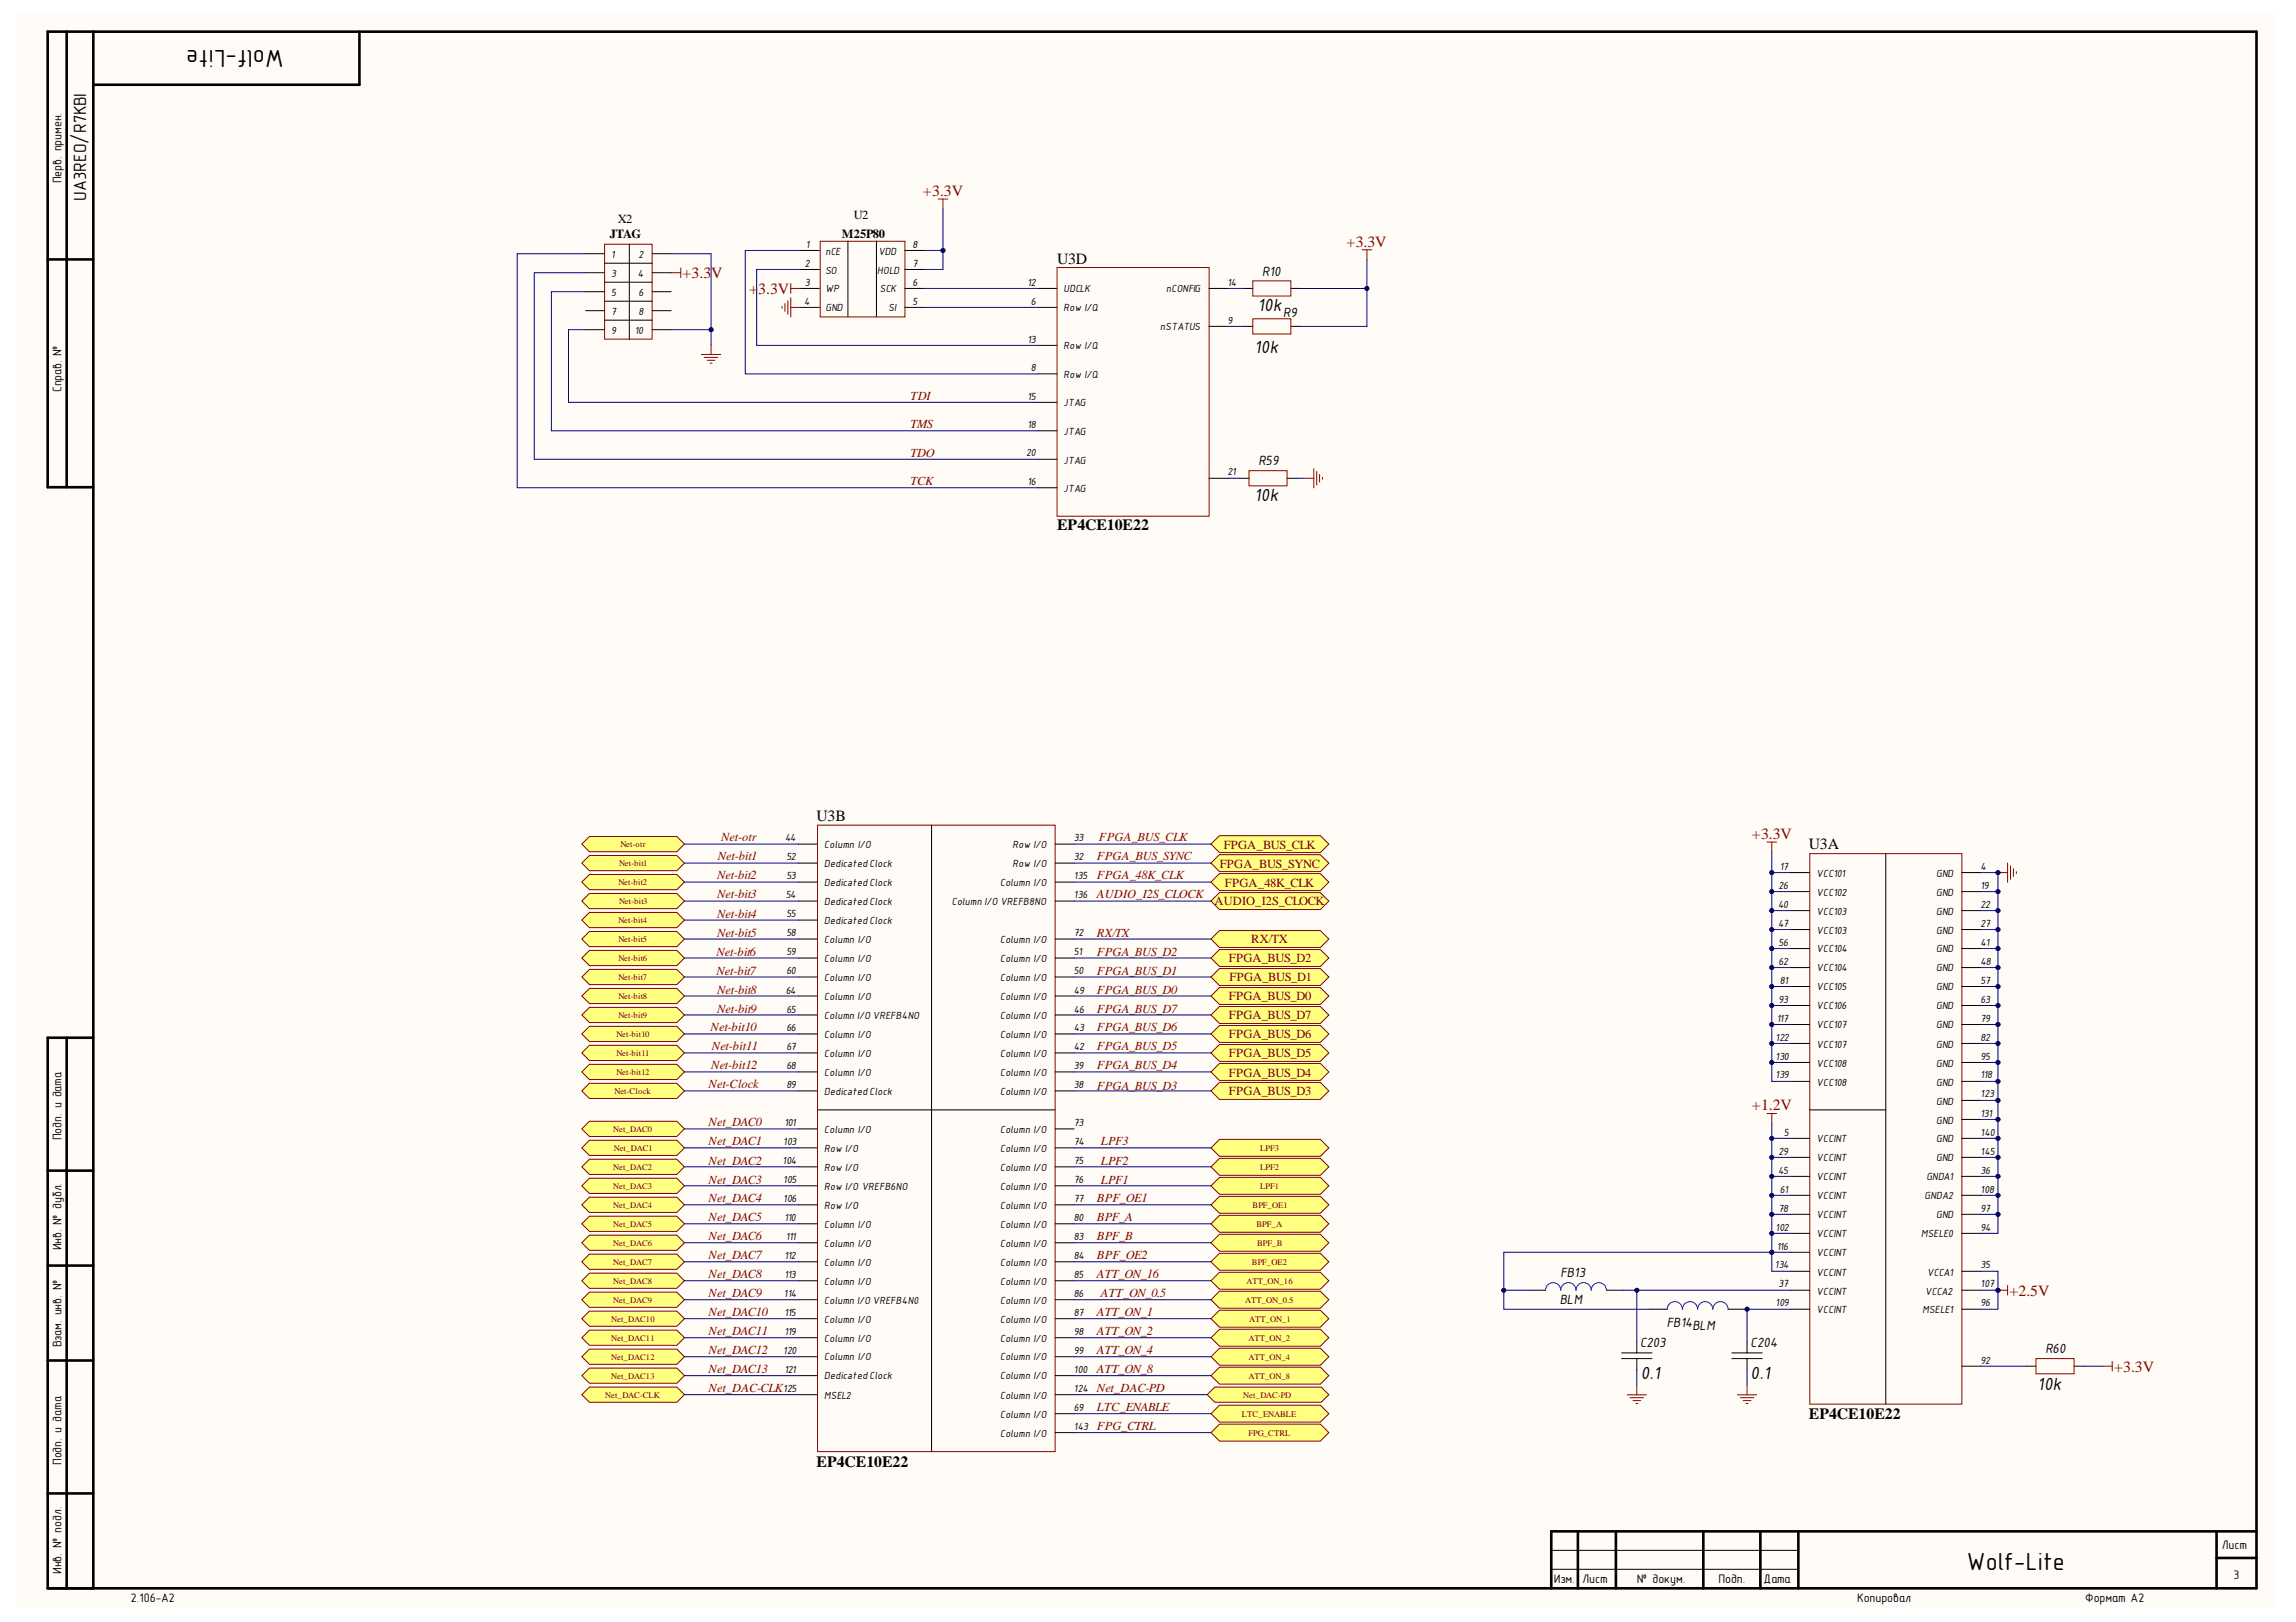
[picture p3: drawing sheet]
<svg xmlns="http://www.w3.org/2000/svg" width="297mm" height="210mm" viewBox="0 0 297 210" stroke-linecap="round" stroke-linejoin="round" font-family="sans-serif">
<defs><g id="words">
<g font-size="3.2">
<text x="36.7" y="6.4" transform="rotate(-180 36.7 6.4)">Wolf-Lite</text>
<text x="254.5" y="203.2">Wolf-Lite</text>
</g>
<g font-size="2.5">
<text x="162.7" y="40.3">10k</text>
<text x="162.3" y="45.7">10k</text>
<text x="162.3" y="64.9">10k</text>
<text x="212.3" y="178.4">0.1</text>
<text x="226.5" y="178.4">0.1</text>
<text x="263.6" y="179.9">10k</text>
</g>
<text font-size="2.3" x="11.2" y="26" transform="rotate(-90 11.2 26)">UA3REO/R7KBI</text>
<g font-size="2" fill="#800000">
<text x="119.4" y="25.3">+3.3V</text>
<text x="88.3" y="36">+3.3V</text>
<text x="174.2" y="31.9">+3.3V</text>
<text x="96.9" y="38">+</text>
<text x="98.1" y="38">3.3V</text>
<text x="226.6" y="108.6">+3.3V</text>
<text x="226.6" y="143.7">+1.2V</text>
<text x="260" y="167.7">+2.5V</text>
<text x="273.5" y="177.5">+3.3V</text>
</g>
<g font-size="2">
<text x="136.7" y="34.2">U3D</text>
<text x="136.7" y="68.6">EP4CE10E22</text>
<text x="105.6" y="106.2">U3B</text>
<text x="234" y="109.9">U3A</text>
<text x="234" y="183.7">EP4CE10E22</text>
<text x="105.6" y="189.8">EP4CE10E22</text>
</g>
<g font-size="1.9">
<text x="163.3" y="35.7">R10</text>
<text x="166" y="41">R9</text>
<text x="162.8" y="60.2">R59</text>
<text x="201.9" y="165.2">FB13</text>
<text x="201.8" y="168.7">BLM</text>
<text x="215.6" y="171.7">FB14</text>
<text x="218.9" y="172.2">BLM</text>
<text x="212.2" y="174.4">C203</text>
<text x="226.5" y="174.4">C204</text>
<text x="264.6" y="175.1">R60</text>
</g>
<g font-size="1.6">
<text x="7.9" y="23.7" transform="rotate(-90 7.9 23.7)">Перв. примен.</text>
<text x="79.9" y="28.8">X2</text>
<text x="110.4" y="28.3">U2</text>
<text x="78.9" y="30.8">JTAG</text>
<text x="108.9" y="30.8">M25P80</text>
<text x="7.9" y="50.8" transform="rotate(-90 7.9 50.8)">Справ. №</text>
<text x="7.9" y="147.6" transform="rotate(-90 7.9 147.6)">Подп. и дата</text>
<text x="7.9" y="161.8" transform="rotate(-90 7.9 161.8)">Инв. № дубл.</text>
<text x="7.9" y="174.4" transform="rotate(-90 7.9 174.4)">Взам. инв. №</text>
<text x="7.9" y="189.6" transform="rotate(-90 7.9 189.6)">Подп. и дата</text>
<text x="7.9" y="203.7" transform="rotate(-90 7.9 203.7)">Инв. № подл.</text>
<text x="287.4" y="200.5">Лист</text>
<text x="16.9" y="207.3">2.106-A2</text>
<text x="201" y="204.9">Изм.</text>
<text x="204.7" y="204.9">Лист</text>
<text x="211.8" y="204.9">№ докум.</text>
<text x="222.3" y="204.9">Подп.</text>
<text x="228.2" y="204.9">Дата</text>
<text x="240.3" y="207.3">Копировал</text>
<text x="269.8" y="207.3">Формат А2</text>
<text x="289" y="204.4">3</text>
</g>
<g font-size="1.6" fill="#800000">
<text x="117.8" y="51.7">TDI</text>
<text x="117.8" y="55.4">TMS</text>
<text x="117.8" y="59.1">TDO</text>
<text x="117.8" y="62.8">TCK</text>
<text x="92.8" y="113.8">Net-bit2</text>
<text x="92.9" y="111.3">Net-bit1</text>
<text x="93.3" y="108.9">Net-otr</text>
<text x="157.8" y="112.3">FPGA_BUS_SYNC</text>
<text x="158.3" y="109.8">FPGA_BUS_CLK</text>
<text x="92.8" y="116.2">Net-bit3</text>
<text x="92.8" y="118.8">Net-bit4</text>
<text x="141.9" y="116.2">AUDIO_I2S_CLOCK</text>
<text x="157.1" y="117.2">AUDIO_I2S_CLOCK</text>
<text x="158.5" y="114.7">FPGA_48K_CLK</text>
<text x="92.7" y="123.7">Net-bit6</text>
<text x="92.8" y="121.2">Net-bit5</text>
<text x="141.9" y="121.2">RX/TX</text>
<text x="159" y="124.5">FPGA_BUS_D2</text>
<text x="161.9" y="122.1">RX/TX</text>
<text x="92.7" y="126.1">Net-bit7</text>
<text x="92.8" y="128.6">Net-bit8</text>
<text x="92.8" y="131">Net-bit9</text>
<text x="159" y="129.4">FPGA_BUS_D0</text>
<text x="159" y="131.9">FPGA_BUS_D7</text>
<text x="159.1" y="127">FPGA_BUS_D1</text>
<text x="91.9" y="133.5">Net-bit10</text>
<text x="92.1" y="135.9">Net-bit11</text>
<text x="159" y="136.8">FPGA_BUS_D5</text>
<text x="159" y="134.3">FPGA_BUS_D6</text>
<text x="91.7" y="140.8">Net-Clock</text>
<text x="92" y="138.4">Net-bit12</text>
<text x="159" y="141.8">FPGA_BUS_D3</text>
<text x="159" y="139.3">FPGA_BUS_D4</text>
<text x="91.7" y="145.7">Net_DAC0</text>
<text x="91.7" y="148.2">Net_DAC1</text>
<text x="142.4" y="148.2">LPF3</text>
<text x="91.7" y="150.7">Net_DAC2</text>
<text x="91.7" y="153.2">Net_DAC3</text>
<text x="91.7" y="155.6">Net_DAC4</text>
<text x="141.9" y="155.6">BPF_OE1</text>
<text x="142.4" y="153.2">LPF1</text>
<text x="142.4" y="150.7">LPF2</text>
<text x="91.7" y="158.1">Net_DAC5</text>
<text x="91.7" y="160.5">Net_DAC6</text>
<text x="141.9" y="158.1">BPF_A</text>
<text x="141.9" y="160.5">BPF_B</text>
<text x="91.7" y="163">Net_DAC7</text>
<text x="91.7" y="165.4">Net_DAC8</text>
<text x="91.7" y="167.9">Net_DAC9</text>
<text x="141.9" y="165.4">ATT_ON_16</text>
<text x="141.9" y="163">BPF_OE2</text>
<text x="142.4" y="167.9">ATT_ON_0.5</text>
<text x="91.7" y="170.3">Net_DAC10</text>
<text x="91.7" y="172.8">Net_DAC11</text>
<text x="141.9" y="170.3">ATT_ON_1</text>
<text x="141.9" y="172.8">ATT_ON_2</text>
<text x="91.7" y="175.2">Net_DAC12</text>
<text x="91.7" y="177.7">Net_DAC13</text>
<text x="141.9" y="175.2">ATT_ON_4</text>
<text x="141.9" y="177.7">ATT_ON_8</text>
<text x="91.7" y="180.2">Net_DAC-CLK125</text>
<text x="141.9" y="182.6">LTC_ENABLE</text>
</g>
<g font-size="1.6" fill="#980000">
<text x="141.9" y="113.8">FPGA_48K_CLK</text>
<text x="141.9" y="111.3">FPGA_BUS_SYNC</text>
<text x="142.2" y="108.9">FPGA_BUS_CLK</text>
<text x="141.9" y="123.7">FPGA_BUS_D2</text>
<text x="141.9" y="128.6">FPGA_BUS_D0</text>
<text x="141.9" y="126.1">FPGA_BUS_D1</text>
<text x="141.9" y="131">FPGA_BUS_D7</text>
<text x="141.9" y="135.9">FPGA_BUS_D5</text>
<text x="141.9" y="133.5">FPGA_BUS_D6</text>
<text x="141.9" y="141.1">FPGA_BUS_D3</text>
<text x="141.9" y="138.4">FPGA_BUS_D4</text>
</g>
<g font-size="1.5">
<text x="79.1" y="33.4">1</text>
<text x="79.1" y="35.8">3</text>
<text x="82.5" y="35.8">4</text>
<text x="82.6" y="33.4">2</text>
<text x="104.1" y="34.6">2</text>
<text x="104.3" y="32.1">1</text>
<text x="106.8" y="32.9">nCE</text>
<text x="106.8" y="35.4">SO</text>
<text x="113.5" y="35.4">HOLD</text>
<text x="113.7" y="32.9">VDD</text>
<text x="118.1" y="34.6">7</text>
<text x="118.1" y="32.1">8</text>
<text x="79.1" y="38.3">5</text>
<text x="79.1" y="40.7">7</text>
<text x="82.6" y="40.7">8</text>
<text x="82.6" y="38.3">6</text>
<text x="104" y="39.5">4</text>
<text x="104.1" y="37">3</text>
<text x="106.8" y="37.8">WP</text>
<text x="106.8" y="40.3">GND</text>
<text x="113.8" y="37.8">SCK</text>
<text x="114.9" y="40.3">SI</text>
<text x="118.1" y="39.5">5</text>
<text x="118.1" y="37">6</text>
<text x="132.9" y="37">12</text>
<text x="133.4" y="39.5">6</text>
<text x="137.6" y="37.8">UDCLK</text>
<text x="137.6" y="40.3">Row I/Q</text>
<text x="150.9" y="37.8">nCONFIG</text>
<text x="158.8" y="37">14</text>
<text x="158.8" y="41.9">9</text>
<text x="79.1" y="43.2">9</text>
<text x="82.1" y="43.2">10</text>
<text x="132.9" y="44.4">13</text>
<text x="137.6" y="45.2">Row I/Q</text>
<text x="150.1" y="42.7">nSTATUS</text>
<text x="132.9" y="51.7">15</text>
<text x="133.4" y="48.1">8</text>
<text x="137.6" y="52.5">JTAG</text>
<text x="137.6" y="48.9">Row I/Q</text>
<text x="132.8" y="59.1">20</text>
<text x="132.9" y="55.4">18</text>
<text x="137.6" y="56.3">JTAG</text>
<text x="137.6" y="60">JTAG</text>
<text x="132.9" y="62.8">16</text>
<text x="137.6" y="63.6">JTAG</text>
<text x="158.8" y="61.5">21</text>
<text x="101.6" y="108.9">44</text>
<text x="101.7" y="111.3">52</text>
<text x="101.7" y="113.8">53</text>
<text x="106.6" y="109.7">Column I/O</text>
<text x="106.6" y="112.2">Dedicated Clock</text>
<text x="131" y="109.7">Row I/O</text>
<text x="131" y="112.2">Row I/O</text>
<text x="138.9" y="108.9">33</text>
<text x="138.9" y="111.3">32</text>
<text x="138.9" y="113.8">135</text>
<text x="230.3" y="112.6">17</text>
<text x="235" y="113.5">VCC101</text>
<text x="250.5" y="113.5">GND</text>
<text x="256.2" y="112.6">4</text>
<text x="101.7" y="116.2">54</text>
<text x="101.7" y="118.7">55</text>
<text x="106.6" y="114.6">Dedicated Clock</text>
<text x="106.6" y="117.1">Dedicated Clock</text>
<text x="106.6" y="119.6">Dedicated Clock</text>
<text x="123.1" y="117.1">Column I/O VREFB8NO</text>
<text x="129.4" y="114.6">Column I/O</text>
<text x="138.9" y="116.2">136</text>
<text x="230" y="117.5">40</text>
<text x="230" y="120">47</text>
<text x="230.1" y="115.1">26</text>
<text x="235" y="115.9">VCC102</text>
<text x="235" y="118.4">VCC103</text>
<text x="250.5" y="115.9">GND</text>
<text x="250.5" y="118.4">GND</text>
<text x="256.2" y="115.1">19</text>
<text x="256.2" y="117.5">22</text>
<text x="256.2" y="120">27</text>
<text x="101.7" y="121.1">58</text>
<text x="101.7" y="123.6">59</text>
<text x="106.6" y="122.1">Column I/O</text>
<text x="106.6" y="124.5">Column I/O</text>
<text x="129.4" y="124.5">Column I/O</text>
<text x="129.4" y="122.1">Column I/O</text>
<text x="138.9" y="123.6">51</text>
<text x="138.9" y="121.1">72</text>
<text x="230.1" y="122.4">56</text>
<text x="230.1" y="124.9">62</text>
<text x="235" y="120.8">VCC103</text>
<text x="235" y="123.3">VCC104</text>
<text x="235" y="125.7">VCC104</text>
<text x="250.5" y="120.8">GND</text>
<text x="250.5" y="123.3">GND</text>
<text x="250.5" y="125.7">GND</text>
<text x="256.2" y="122.4">41</text>
<text x="256.2" y="124.9">48</text>
<text x="101.7" y="128.6">64</text>
<text x="101.7" y="126">60</text>
<text x="101.7" y="131">65</text>
<text x="106.6" y="127">Column I/O</text>
<text x="106.6" y="129.4">Column I/O</text>
<text x="106.6" y="131.9">Column I/O VREFB4NO</text>
<text x="129.4" y="127">Column I/O</text>
<text x="129.4" y="129.4">Column I/O</text>
<text x="129.4" y="131.9">Column I/O</text>
<text x="138.9" y="126">50</text>
<text x="138.9" y="128.6">49</text>
<text x="138.9" y="131">46</text>
<text x="230.1" y="129.8">93</text>
<text x="230.3" y="127.3">81</text>
<text x="235" y="128.2">VCC105</text>
<text x="235" y="130.6">VCC106</text>
<text x="250.5" y="128.2">GND</text>
<text x="250.5" y="130.6">GND</text>
<text x="256.2" y="127.3">57</text>
<text x="256.2" y="129.8">63</text>
<text x="101.7" y="133.5">66</text>
<text x="101.7" y="135.9">67</text>
<text x="106.6" y="134.3">Column I/O</text>
<text x="106.6" y="136.8">Column I/O</text>
<text x="129.4" y="134.3">Column I/O</text>
<text x="129.4" y="136.8">Column I/O</text>
<text x="138.9" y="133.5">43</text>
<text x="138.9" y="135.9">42</text>
<text x="229.7" y="134.7">122</text>
<text x="229.7" y="137.1">130</text>
<text x="229.9" y="132.2">117</text>
<text x="235" y="133.1">VCC107</text>
<text x="235" y="135.6">VCC107</text>
<text x="250.5" y="133.1">GND</text>
<text x="250.5" y="135.6">GND</text>
<text x="256.2" y="132.2">79</text>
<text x="256.2" y="134.7">82</text>
<text x="256.2" y="137.1">95</text>
<text x="101.7" y="138.4">68</text>
<text x="101.7" y="140.8">89</text>
<text x="106.6" y="139.2">Column I/O</text>
<text x="106.6" y="141.7">Dedicated Clock</text>
<text x="129.4" y="139.2">Column I/O</text>
<text x="129.4" y="141.7">Column I/O</text>
<text x="138.9" y="138.4">39</text>
<text x="138.9" y="140.8">38</text>
<text x="229.7" y="139.6">139</text>
<text x="235" y="138">VCC108</text>
<text x="235" y="140.5">VCC108</text>
<text x="250.5" y="138">GND</text>
<text x="250.5" y="140.5">GND</text>
<text x="250.5" y="142.9">GND</text>
<text x="256.2" y="139.6">118</text>
<text x="256.2" y="142">123</text>
<text x="101.3" y="148.2">103</text>
<text x="101.5" y="145.7">101</text>
<text x="106.6" y="146.6">Column I/O</text>
<text x="106.6" y="149.1">Row I/O</text>
<text x="129.4" y="146.6">Column I/O</text>
<text x="129.4" y="149.1">Column I/O</text>
<text x="138.9" y="145.7">73</text>
<text x="138.9" y="148.2">74</text>
<text x="230.1" y="149.4">29</text>
<text x="230.8" y="147">5</text>
<text x="235" y="147.8">VCCINT</text>
<text x="250.5" y="145.4">GND</text>
<text x="250.5" y="147.8">GND</text>
<text x="256.2" y="144.5">131</text>
<text x="256.2" y="147">140</text>
<text x="256.2" y="149.4">145</text>
<text x="101.2" y="150.6">104</text>
<text x="101.3" y="153.1">105</text>
<text x="101.3" y="155.5">106</text>
<text x="106.6" y="151.6">Row I/O</text>
<text x="106.6" y="154">Row I/O VREFB6NO</text>
<text x="129.4" y="151.6">Column I/O</text>
<text x="129.4" y="154">Column I/O</text>
<text x="138.9" y="150.6">75</text>
<text x="138.9" y="153.1">76</text>
<text x="138.9" y="155.5">77</text>
<text x="230" y="151.9">45</text>
<text x="230.3" y="154.3">61</text>
<text x="235" y="150.3">VCCINT</text>
<text x="235" y="152.7">VCCINT</text>
<text x="235" y="155.2">VCCINT</text>
<text x="249" y="155.2">GNDA2</text>
<text x="249.2" y="152.7">GNDA1</text>
<text x="250.5" y="150.3">GND</text>
<text x="256.2" y="151.9">36</text>
<text x="256.2" y="154.3">108</text>
<text x="101.5" y="158">110</text>
<text x="101.7" y="160.5">111</text>
<text x="106.6" y="156.5">Row I/O</text>
<text x="106.6" y="158.9">Column I/O</text>
<text x="106.6" y="161.4">Column I/O</text>
<text x="129.4" y="156.5">Column I/O</text>
<text x="129.4" y="158.9">Column I/O</text>
<text x="129.4" y="161.4">Column I/O</text>
<text x="138.9" y="158">80</text>
<text x="138.9" y="160.5">83</text>
<text x="229.7" y="159.2">102</text>
<text x="229.9" y="161.7">116</text>
<text x="230.1" y="156.8">78</text>
<text x="235" y="157.6">VCCINT</text>
<text x="235" y="160.1">VCCINT</text>
<text x="248.5" y="160.1">MSELE0</text>
<text x="250.5" y="157.6">GND</text>
<text x="256.2" y="156.8">97</text>
<text x="256.2" y="159.2">94</text>
<text x="101.4" y="167.9">114</text>
<text x="101.5" y="163">112</text>
<text x="101.5" y="165.4">113</text>
<text x="106.6" y="163.8">Column I/O</text>
<text x="106.6" y="166.3">Column I/O</text>
<text x="129.4" y="163.8">Column I/O</text>
<text x="129.4" y="166.3">Column I/O</text>
<text x="138.9" y="163">84</text>
<text x="138.9" y="165.4">85</text>
<text x="138.9" y="167.9">86</text>
<text x="229.6" y="164.1">134</text>
<text x="230.1" y="166.6">37</text>
<text x="235" y="162.5">VCCINT</text>
<text x="235" y="165.1">VCCINT</text>
<text x="235" y="167.5">VCCINT</text>
<text x="249.1" y="167.5">VCCA2</text>
<text x="249.3" y="165.1">VCCA1</text>
<text x="256.2" y="164.1">35</text>
<text x="256.2" y="166.6">107</text>
<text x="101.5" y="170.3">115</text>
<text x="101.5" y="172.8">119</text>
<text x="106.6" y="168.7">Column I/O VREFB4N0</text>
<text x="106.6" y="171.2">Column I/O</text>
<text x="106.6" y="173.6">Column I/O</text>
<text x="129.4" y="168.7">Column I/O</text>
<text x="129.4" y="171.2">Column I/O</text>
<text x="129.4" y="173.6">Column I/O</text>
<text x="138.9" y="170.3">87</text>
<text x="138.9" y="172.8">98</text>
<text x="229.7" y="169">109</text>
<text x="235" y="170">VCCINT</text>
<text x="248.7" y="170">MSELE1</text>
<text x="256.2" y="169">96</text>
<text x="101.3" y="175.2">120</text>
<text x="101.5" y="177.7">121</text>
<text x="106.6" y="176.1">Column I/O</text>
<text x="106.6" y="178.5">Dedicated Clock</text>
<text x="129.4" y="176.1">Column I/O</text>
<text x="129.4" y="178.5">Column I/O</text>
<text x="138.9" y="175.2">99</text>
<text x="138.9" y="177.7">100</text>
<text x="256.2" y="176.5">92</text>
<text x="106.6" y="181">MSEL2</text>
<text x="129.4" y="181">Column I/O</text>
<text x="129.4" y="183.5">Column I/O</text>
<text x="129.4" y="185.9">Column I/O</text>
<text x="138.9" y="180.1">124 Net_DAC-PD</text>
<text x="138.9" y="182.6">69</text>
<text x="138.9" y="185">143 FPG_CTRL</text>
</g>
<g font-size="1.1" fill="#800000">
<text x="80.1" y="112.1">Net-bit1</text>
<text x="80.3" y="109.7">Net-otr</text>
<text x="80" y="114.6">Net-bit2</text>
<text x="80" y="119.5">Net-bit4</text>
<text x="80.1" y="117">Net-bit3</text>
<text x="80" y="121.9">Net-bit5</text>
<text x="80" y="124.4">Net-bit6</text>
<text x="80" y="126.8">Net-bit7</text>
<text x="80" y="129.3">Net-bit8</text>
<text x="80" y="131.7">Net-bit9</text>
<text x="79.7" y="134.2">Net-bit10</text>
<text x="79.7" y="136.7">Net-bit11</text>
<text x="79.5" y="141.6">Net-Clock</text>
<text x="79.7" y="139.1">Net-bit12</text>
<text x="79.3" y="146.5">Net_DAC0</text>
<text x="79.4" y="148.9">Net_DAC1</text>
<text x="163" y="148.9">LPF3</text>
<text x="79.3" y="151.4">Net_DAC2</text>
<text x="79.3" y="153.8">Net_DAC3</text>
<text x="163" y="153.8">LPF1</text>
<text x="163" y="151.4">LPF2</text>
<text x="79.3" y="156.3">Net_DAC4</text>
<text x="79.3" y="158.7">Net_DAC5</text>
<text x="79.3" y="161.2">Net_DAC6</text>
<text x="162" y="156.3">BPF_OE1</text>
<text x="162.5" y="158.7">BPF_A</text>
<text x="162.6" y="161.2">BPF_B</text>
<text x="79.3" y="163.6">Net_DAC7</text>
<text x="79.3" y="166.2">Net_DAC8</text>
<text x="161.3" y="166.2">ATT_ON_16</text>
<text x="161.9" y="163.6">BPF_OE2</text>
<text x="79.1" y="171.1">Net_DAC10</text>
<text x="79.1" y="173.5">Net_DAC11</text>
<text x="79.3" y="168.6">Net_DAC9</text>
<text x="161.1" y="168.6">ATT_ON_0.5</text>
<text x="161.5" y="173.5">ATT_ON_2</text>
<text x="161.6" y="171.1">ATT_ON_1</text>
<text x="79.1" y="176">Net_DAC12</text>
<text x="79.1" y="178.4">Net_DAC13</text>
<text x="161.5" y="178.4">ATT_ON_8</text>
<text x="161.5" y="176">ATT_ON_4</text>
<text x="78.3" y="180.9">Net_DAC-CLK</text>
<text x="160.7" y="183.3">LTC_ENABLE</text>
<text x="160.8" y="180.9">Net_DAC-PD</text>
<text x="161.5" y="185.8">FPG_CTRL</text>
</g>
</g></defs>
<g fill="#fffcf8">
<path d="M2.2 1.6h292.2v206.4h-292.2z" fill-rule="evenodd"/>
<path d="M2.2 1.6h292.2v206.4h-292.2z" fill-rule="evenodd"/>
</g>
<g fill="none" stroke="#000" stroke-width=".34">
<path d="M8.6 4.1v59M12.1 4.1v201.4M46.5 4.1v6.9h-34.4M6.2 33.6h5.9M12.1 63.1h-5.9v-59h285.7v201.4h-285.7v-71.2h5.9M8.6 134.3v71.2M6.2 151.5h5.9M6.2 163.8h5.9M6.2 176.1h5.9M6.2 193.3h5.9M204.1 198.2v7.3M209.1 198.2v7.3"/>
<path d="M220.4 198.2v7.3M227.7 198.2v7.3M232.7 198.2v7.3M286.8 198.2v7.3M291.9 198.2h-91.2v7.3M286.8 201.6h5.1"/>
</g>
<g fill="none" stroke="#000" stroke-width=".13">
<path d="M75.8 32.8h2.4M75.8 35.3h2.4M75.8 37.7h2.4M78.2 34.1h6.2M78.2 36.5h6.2M78.2 39h6.2M81.4 31.6v12.3M84.4 32.8h2.4M84.4 35.3h2.4M84.4 37.7h2.4M103.5 32.4h2.5M103.5 34.9h2.5"/>
<path d="M103.5 37.3h2.5M103.5 39.8h2.5M109.7 31.2v9.8M113.4 31.2v9.8M117.1 32.4h2.4M117.1 34.9h2.4M117.1 37.3h2.4M117.1 39.8h2.4M75.8 40.2h2.4M75.8 42.7h2.4M78.2 41.4h6.2M84.4 40.2h2.4"/>
<path d="M84.4 42.7h2.4M200.7 203.1h32M200.7 200.6h32"/>
</g>
<g fill="none" stroke="#800000" stroke-width=".13">
<path d="M78.2 31.6h6.2v12.3h-6.2zM86.8 35.3h1.3M88.1 34.7v1.2M101.2 39.7v.2M101.6 39.3v1M101.9 38.9v1.8M102.3 36.7v1.2M102.3 38.5v2.5M102.3 39.8h1.2M102.3 37.3h1.2M106.1 31.2h11v9.8h-11zM121.4 25.8h1.2"/>
<path d="M122 25.8v1.2M90.7 45.9h2.5M91.1 46.3h1.8M91.5 46.6h1M91.9 47h.2M92 44.6v1.3M228.6 144.1h1.2M229.2 144.1v1.3M258.5 167h1.2M259.7 166.3v1.3"/>
</g>
<circle cx="258.5" cy="167" r=".25" fill="#000080"/>
<circle cx="258.5" cy="167" r=".25" fill="none" stroke="#000080" stroke-width=".13"/>
<path d="M160.4 61.9h1.2M166.5 61.9h1.2" fill="none" stroke="#000" stroke-width=".13"/>
<path d="M161.6 60.9h4.9v2h-4.9zM168.7 61.9h1.3M170 60.6v2.5M170.3 61v1.8M170.7 61.4v1M171.1 61.8v.2" fill="none" stroke="#800000" stroke-width=".13"/>
<path d="M75.3 109.2l1-.9h11.3l.9 .9-.9 1h-11.3z" fill-rule="evenodd" fill="#ffff80"/>
<path d="M75.3 109.2l1-.9h11.3l.9 .9-.9 1h-11.3z" fill="none" stroke="#800000" stroke-width=".13"/>
<path d="M75.3 111.7l1-1h11.3l.9 1-.9 1h-11.3z" fill-rule="evenodd" fill="#ffff80"/>
<path d="M75.3 111.7l1-1h11.3l.9 1-.9 1h-11.3z" fill="none" stroke="#800000" stroke-width=".13"/>
<path d="M75.3 114.2l1-1h11.3l.9 1-.9 .9h-11.3z" fill-rule="evenodd" fill="#ffff80"/>
<path d="M75.3 114.2l1-1h11.3l.9 1-.9 .9h-11.3z" fill="none" stroke="#800000" stroke-width=".13"/>
<path d="M75.3 116.6l1-1h11.3l.9 1-.9 1h-11.3z" fill-rule="evenodd" fill="#ffff80"/>
<path d="M75.3 116.6l1-1h11.3l.9 1-.9 1h-11.3z" fill="none" stroke="#800000" stroke-width=".13"/>
<path d="M76.3 118.1h11.3l.9 1-.9 .9h-11.3l-1-.9z" fill-rule="evenodd" fill="#ffff80"/>
<path d="M76.3 118.1h11.3l.9 1-.9 .9h-11.3l-1-.9z" fill="none" stroke="#800000" stroke-width=".13"/>
<path d="M75.3 121.5l1-1h11.3l.9 1-.9 1h-11.3z" fill-rule="evenodd" fill="#ffff80"/>
<path d="M75.3 121.5l1-1h11.3l.9 1-.9 1h-11.3z" fill="none" stroke="#800000" stroke-width=".13"/>
<path d="M75.3 124l1-1h11.3l.9 1-.9 1h-11.3z" fill-rule="evenodd" fill="#ffff80"/>
<path d="M75.3 124l1-1h11.3l.9 1-.9 1h-11.3z" fill="none" stroke="#800000" stroke-width=".13"/>
<path d="M75.3 126.4l1-.9h11.3l.9 .9-.9 1h-11.3z" fill-rule="evenodd" fill="#ffff80"/>
<path d="M75.3 126.4l1-.9h11.3l.9 .9-.9 1h-11.3z" fill="none" stroke="#800000" stroke-width=".13"/>
<path d="M75.3 128.9l1-1h11.3l.9 1-.9 1h-11.3z" fill-rule="evenodd" fill="#ffff80"/>
<path d="M75.3 128.9l1-1h11.3l.9 1-.9 1h-11.3z" fill="none" stroke="#800000" stroke-width=".13"/>
<path d="M75.3 131.3l1-.9h11.3l.9 .9-.9 1h-11.3z" fill-rule="evenodd" fill="#ffff80"/>
<path d="M75.3 131.3l1-.9h11.3l.9 .9-.9 1h-11.3z" fill="none" stroke="#800000" stroke-width=".13"/>
<path d="M75.3 133.8l1-1h11.3l.9 1-.9 1h-11.3z" fill-rule="evenodd" fill="#ffff80"/>
<path d="M75.3 133.8l1-1h11.3l.9 1-.9 1h-11.3z" fill="none" stroke="#800000" stroke-width=".13"/>
<path d="M75.3 136.3l1-1h11.3l.9 1-.9 .9h-11.3z" fill-rule="evenodd" fill="#ffff80"/>
<path d="M75.3 136.3l1-1h11.3l.9 1-.9 .9h-11.3z" fill="none" stroke="#800000" stroke-width=".13"/>
<path d="M75.3 138.7l1-1h11.3l.9 1-.9 1h-11.3z" fill-rule="evenodd" fill="#ffff80"/>
<path d="M75.3 138.7l1-1h11.3l.9 1-.9 1h-11.3z" fill="none" stroke="#800000" stroke-width=".13"/>
<path d="M75.3 141.2l1-1h11.3l.9 1-.9 1h-11.3z" fill-rule="evenodd" fill="#ffff80"/>
<path d="M75.3 141.2l1-1h11.3l.9 1-.9 1h-11.3z" fill="none" stroke="#800000" stroke-width=".13"/>
<path d="M156.7 128.9l1.1-1.1h13l1.1 1.1-1.1 1.1h-13z" fill-rule="evenodd" fill="#ffff80"/>
<path d="M156.7 128.9l1.1-1.1h13l1.1 1.1-1.1 1.1h-13z" fill="none" stroke="#800000" stroke-width=".13"/>
<path d="M156.7 126.4l1.1-1.1h13l1.1 1.1-1.1 1.1h-13z" fill-rule="evenodd" fill="#ffff80"/>
<path d="M156.7 126.4l1.1-1.1h13l1.1 1.1-1.1 1.1h-13z" fill="none" stroke="#800000" stroke-width=".13"/>
<path d="M156.7 124l1.1-1.1h13l1.1 1.1-1.1 1.1h-13z" fill-rule="evenodd" fill="#ffff80"/>
<path d="M156.7 124l1.1-1.1h13l1.1 1.1-1.1 1.1h-13z" fill="none" stroke="#800000" stroke-width=".13"/>
<path d="M156.7 141.2l1.1-1.1h13l1.1 1.1-1.1 1.1h-13z" fill-rule="evenodd" fill="#ffff80"/>
<path d="M156.7 141.2l1.1-1.1h13l1.1 1.1-1.1 1.1h-13z" fill="none" stroke="#800000" stroke-width=".13"/>
<path d="M156.7 138.7l1.1-1.1h13l1.1 1.1-1.1 1.1h-13z" fill-rule="evenodd" fill="#ffff80"/>
<path d="M156.7 138.7l1.1-1.1h13l1.1 1.1-1.1 1.1h-13z" fill="none" stroke="#800000" stroke-width=".13"/>
<path d="M156.7 136.3l1.1-1.1h13l1.1 1.1-1.1 1.1h-13z" fill-rule="evenodd" fill="#ffff80"/>
<path d="M156.7 136.3l1.1-1.1h13l1.1 1.1-1.1 1.1h-13z" fill="none" stroke="#800000" stroke-width=".13"/>
<path d="M156.7 133.8l1.1-1.1h13l1.1 1.1-1.1 1.1h-13z" fill-rule="evenodd" fill="#ffff80"/>
<path d="M156.7 133.8l1.1-1.1h13l1.1 1.1-1.1 1.1h-13z" fill="none" stroke="#800000" stroke-width=".13"/>
<path d="M156.7 131.3l1.1-1.1h13l1.1 1.1-1.1 1.1h-13z" fill-rule="evenodd" fill="#ffff80"/>
<path d="M156.7 131.3l1.1-1.1h13l1.1 1.1-1.1 1.1h-13z" fill="none" stroke="#800000" stroke-width=".13"/>
<path d="M156.7 109.2l1.1-1.1h13l1.1 1.1-1.1 1.1h-13z" fill-rule="evenodd" fill="#ffff80"/>
<path d="M156.7 109.2l1.1-1.1h13l1.1 1.1-1.1 1.1h-13z" fill="none" stroke="#800000" stroke-width=".13"/>
<path d="M156.7 111.7l1.1-1.1h13l1.1 1.1-1.1 1.1h-13z" fill-rule="evenodd" fill="#ffff80"/>
<path d="M156.7 111.7l1.1-1.1h13l1.1 1.1-1.1 1.1h-13z" fill="none" stroke="#800000" stroke-width=".13"/>
<path d="M156.7 114.2l1.1-1.1h13l1.1 1.1-1.1 1h-13z" fill-rule="evenodd" fill="#ffff80"/>
<path d="M156.7 114.2l1.1-1.1h13l1.1 1.1-1.1 1h-13z" fill="none" stroke="#800000" stroke-width=".13"/>
<path d="M156.7 116.6l1.1-1.1h13l1.1 1.1-1.1 1.1h-13z" fill-rule="evenodd" fill="#ffff80"/>
<path d="M156.7 116.6l1.1-1.1h13l1.1 1.1-1.1 1.1h-13z" fill="none" stroke="#800000" stroke-width=".13"/>
<path d="M75.3 180.5l1-1h11.3l1 1-1 1h-11.3z" fill-rule="evenodd" fill="#ffff80"/>
<path d="M75.3 180.5l1-1h11.3l1 1-1 1h-11.3z" fill="none" stroke="#800000" stroke-width=".13"/>
<path d="M76.3 145.1h11.3l.9 1-.9 1h-11.3l-1-1z" fill-rule="evenodd" fill="#ffff80"/>
<path d="M76.3 145.1h11.3l.9 1-.9 1h-11.3l-1-1z" fill="none" stroke="#800000" stroke-width=".13"/>
<path d="M75.3 148.5l1-.9h11.3l.9 .9-.9 1h-11.3z" fill-rule="evenodd" fill="#ffff80"/>
<path d="M75.3 148.5l1-.9h11.3l.9 .9-.9 1h-11.3z" fill="none" stroke="#800000" stroke-width=".13"/>
<path d="M75.3 151l1-1h11.3l.9 1-.9 1h-11.3z" fill-rule="evenodd" fill="#ffff80"/>
<path d="M75.3 151l1-1h11.3l.9 1-.9 1h-11.3z" fill="none" stroke="#800000" stroke-width=".13"/>
<path d="M75.3 153.5l1-1h11.3l.9 1-.9 .9h-11.3z" fill-rule="evenodd" fill="#ffff80"/>
<path d="M75.3 153.5l1-1h11.3l.9 1-.9 .9h-11.3z" fill="none" stroke="#800000" stroke-width=".13"/>
<path d="M75.3 155.9l1-1h11.3l.9 1-.9 1h-11.3z" fill-rule="evenodd" fill="#ffff80"/>
<path d="M75.3 155.9l1-1h11.3l.9 1-.9 1h-11.3z" fill="none" stroke="#800000" stroke-width=".13"/>
<path d="M75.3 158.4l1-1h11.3l.9 1-.9 1h-11.3z" fill-rule="evenodd" fill="#ffff80"/>
<path d="M75.3 158.4l1-1h11.3l.9 1-.9 1h-11.3z" fill="none" stroke="#800000" stroke-width=".13"/>
<path d="M75.3 160.8l1-1h11.3l.9 1-.9 1h-11.3z" fill-rule="evenodd" fill="#ffff80"/>
<path d="M75.3 160.8l1-1h11.3l.9 1-.9 1h-11.3z" fill="none" stroke="#800000" stroke-width=".13"/>
<path d="M76.3 162.3h11.3l.9 1-.9 1h-11.3l-1-1z" fill-rule="evenodd" fill="#ffff80"/>
<path d="M76.3 162.3h11.3l.9 1-.9 1h-11.3l-1-1z" fill="none" stroke="#800000" stroke-width=".13"/>
<path d="M75.3 165.7l1-.9h11.3l.9 .9-.9 1h-11.3z" fill-rule="evenodd" fill="#ffff80"/>
<path d="M75.3 165.7l1-.9h11.3l.9 .9-.9 1h-11.3z" fill="none" stroke="#800000" stroke-width=".13"/>
<path d="M75.3 168.2l1-1h11.3l.9 1-.9 1h-11.3z" fill-rule="evenodd" fill="#ffff80"/>
<path d="M75.3 168.2l1-1h11.3l.9 1-.9 1h-11.3z" fill="none" stroke="#800000" stroke-width=".13"/>
<path d="M75.3 170.7l1-1h11.3l.9 1-.9 .9h-11.3z" fill-rule="evenodd" fill="#ffff80"/>
<path d="M75.3 170.7l1-1h11.3l.9 1-.9 .9h-11.3z" fill="none" stroke="#800000" stroke-width=".13"/>
<path d="M75.3 173.1l1-1h11.3l1 1-1 1h-11.3z" fill-rule="evenodd" fill="#ffff80"/>
<path d="M75.3 173.1l1-1h11.3l1 1-1 1h-11.3z" fill="none" stroke="#800000" stroke-width=".13"/>
<path d="M75.3 175.6l1-1h11.3l1 1-1 1h-11.3z" fill-rule="evenodd" fill="#ffff80"/>
<path d="M75.3 175.6l1-1h11.3l1 1-1 1h-11.3z" fill="none" stroke="#800000" stroke-width=".13"/>
<path d="M75.3 178l1-1h11.3l1 1-1 1h-11.3z" fill-rule="evenodd" fill="#ffff80"/>
<path d="M136.8 34.6h19.6v32.2h-19.6zM162.1 36.3h4.9v2h-4.9zM176.2 32.3h1.3M176.8 32.3v1.3M162.1 41.3h4.9v1.9h-4.9zM105.8 106.8h30.7v81.1h-30.7zM228.6 109h1.2M229.2 109v1.2M234.1 110.5h19.7v71.2h-19.7zM75.3 178l1-1h11.3l1 1-1 1h-11.3z" fill="none" stroke="#800000" stroke-width=".13"/>
<g fill="none" stroke="#000" stroke-width=".13">
<path d="M134.3 37.3h2.5M134.3 39.8h2.5M156.4 37.3h2.5M160.8 37.3h1.3M167 37.3h1.2M134.3 44.7h2.5M134.3 55.7h2.5M134.3 52.1h2.5M134.3 59.4h2.5M134.3 48.4h2.5M156.4 42.2h2.5M160.8 42.2h1.3"/>
<path d="M167 42.2h1.2M134.3 63.1h2.5M156.4 61.9h2.5M103.3 109.2h2.5M103.3 111.7h2.5M103.3 114.2h2.5M103.3 116.6h2.5M103.3 119.1h2.5M120.5 106.8v81.1M136.5 109.2h2.5M136.5 111.7h2.5M136.5 114.2h2.5"/>
<path d="M136.5 116.6h2.5M231.7 112.9h2.4M231.7 115.4h2.4M231.7 117.8h2.4M244 110.5v71.2M253.8 112.9h2.5M253.8 115.4h2.5M253.8 117.8h2.5M103.3 121.5h2.5M103.3 124h2.5M103.3 126.4h2.5M103.3 128.9h2.5"/>
<path d="M103.3 131.3h2.5M103.3 133.8h2.5M103.3 136.3h2.5M103.3 138.7h2.5M136.5 121.5h2.5M136.5 124h2.5M136.5 126.4h2.5M136.5 128.9h2.5M136.5 131.3h2.5M136.5 133.8h2.5M136.5 136.3h2.5M136.5 138.7h2.5"/>
<path d="M231.7 120.3h2.4M231.7 122.8h2.4M231.7 125.2h2.4M231.7 127.7h2.4M231.7 130.1h2.4M231.7 132.6h2.4M231.7 135h2.4M231.7 137.5h2.4M231.7 139.9h2.4M253.8 120.3h2.5M253.8 122.8h2.5M253.8 125.2h2.5"/>
<path d="M253.8 127.7h2.5M253.8 130.1h2.5M253.8 132.6h2.5M253.8 135h2.5M253.8 137.5h2.5M253.8 139.9h2.5M103.3 141.2h2.5M103.3 146.1h2.5M103.3 148.5h2.5M103.3 151h2.5M103.3 153.5h2.5M103.3 155.9h2.5"/>
<path d="M103.3 158.4h2.5M105.8 143.6h30.7M136.5 141.2h2.5M136.5 146.1h2.5M136.5 148.5h2.5M136.5 151h2.5M136.5 153.5h2.5M136.5 155.9h2.5M136.5 158.4h2.5M231.7 147.3h2.4M231.7 149.8h2.4M231.7 152.2h2.4"/>
<path d="M231.7 154.7h2.4M231.7 157.1h2.4M231.7 159.6h2.4M234.1 143.6h9.9M253.8 147.3h2.5M253.8 149.8h2.5M253.8 152.2h2.5M253.8 154.7h2.5M253.8 157.1h2.5M253.8 159.6h2.5M253.8 142.4h2.5M253.8 144.9h2.5"/>
<path d="M103.3 160.8h2.5M103.3 163.3h2.5M103.3 165.7h2.5M103.3 168.2h2.5M103.3 170.7h2.5M103.3 173.1h2.5M103.3 175.6h2.5M103.3 178h2.5M136.5 160.8h2.5M136.5 163.3h2.5M136.5 165.7h2.5M136.5 168.2h2.5"/>
<path d="M136.5 170.7h2.5M136.5 173.1h2.5M136.5 175.6h2.5M136.5 178h2.5M231.7 162.1h2.4M231.7 164.5h2.4M231.7 167h2.4M231.7 169.4h2.4M253.8 164.5h2.5M253.8 167h2.5M253.8 169.4h2.5M253.8 176.8h2.5"/>
<path d="M103.3 180.5h2.5M136.5 180.5h2.5M136.5 182.9h2.5M136.5 185.4h2.5"/>
</g>
<path d="M156.7 165.7l1.1-1.1h13l1.1 1.1-1.1 1.1h-13z" fill-rule="evenodd" fill="#ffff80"/>
<path d="M156.7 165.7l1.1-1.1h13l1.1 1.1-1.1 1.1h-13z" fill="none" stroke="#800000" stroke-width=".13"/>
<path d="M156.7 178l1.1-1.1h13l1.1 1.1-1.1 1.1h-13z" fill-rule="evenodd" fill="#ffff80"/>
<path d="M156.7 178l1.1-1.1h13l1.1 1.1-1.1 1.1h-13z" fill="none" stroke="#800000" stroke-width=".13"/>
<path d="M156.7 175.6l1.1-1.1h13l1.1 1.1-1.1 1.1h-13z" fill-rule="evenodd" fill="#ffff80"/>
<path d="M156.7 175.6l1.1-1.1h13l1.1 1.1-1.1 1.1h-13z" fill="none" stroke="#800000" stroke-width=".13"/>
<path d="M156.7 173.1l1.1-1.1h13l1.1 1.1-1.1 1.1h-13z" fill-rule="evenodd" fill="#ffff80"/>
<path d="M156.7 173.1l1.1-1.1h13l1.1 1.1-1.1 1.1h-13z" fill="none" stroke="#800000" stroke-width=".13"/>
<path d="M156.7 170.7l1.1-1.1h13l1.1 1.1-1.1 1.1h-13z" fill-rule="evenodd" fill="#ffff80"/>
<path d="M156.7 170.7l1.1-1.1h13l1.1 1.1-1.1 1.1h-13z" fill="none" stroke="#800000" stroke-width=".13"/>
<path d="M156.7 168.2l1.1-1.1h13l1.1 1.1-1.1 1.1h-13z" fill-rule="evenodd" fill="#ffff80"/>
<path d="M156.7 168.2l1.1-1.1h13l1.1 1.1-1.1 1.1h-13z" fill="none" stroke="#800000" stroke-width=".13"/>
<path d="M156.7 158.4l1.1-1.1h13l1.1 1.1-1.1 1.1h-13z" fill-rule="evenodd" fill="#ffff80"/>
<path d="M156.7 158.4l1.1-1.1h13l1.1 1.1-1.1 1.1h-13z" fill="none" stroke="#800000" stroke-width=".13"/>
<path d="M156.7 160.8l1.1-1.1h13l1.1 1.1-1.1 1.1h-13z" fill-rule="evenodd" fill="#ffff80"/>
<path d="M156.7 160.8l1.1-1.1h13l1.1 1.1-1.1 1.1h-13z" fill="none" stroke="#800000" stroke-width=".13"/>
<path d="M156.7 155.9l1.1-1.1h13l1.1 1.1-1.1 1.1h-13z" fill-rule="evenodd" fill="#ffff80"/>
<path d="M156.7 155.9l1.1-1.1h13l1.1 1.1-1.1 1.1h-13z" fill="none" stroke="#800000" stroke-width=".13"/>
<path d="M156.7 163.3l1.1-1.1h13l1.1 1.1-1.1 1.1h-13z" fill-rule="evenodd" fill="#ffff80"/>
<path d="M156.7 163.3l1.1-1.1h13l1.1 1.1-1.1 1.1h-13z" fill="none" stroke="#800000" stroke-width=".13"/>
<path d="M156.7 121.5l1.1-1.1h13l1.1 1.1-1.1 1.1h-13z" fill-rule="evenodd" fill="#ffff80"/>
<path d="M156.7 121.5l1.1-1.1h13l1.1 1.1-1.1 1.1h-13z" fill="none" stroke="#800000" stroke-width=".13"/>
<path d="M156.7 182.9l1.1-1.1h13l1.1 1.1-1.1 1.1h-13z" fill-rule="evenodd" fill="#ffff80"/>
<path d="M156.7 182.9l1.1-1.1h13l1.1 1.1-1.1 1.1h-13z" fill="none" stroke="#800000" stroke-width=".13"/>
<path d="M156.7 153.5l1.1-1.1h13l1.1 1.1-1.1 1.1h-13z" fill-rule="evenodd" fill="#ffff80"/>
<path d="M156.7 153.5l1.1-1.1h13l1.1 1.1-1.1 1.1h-13z" fill="none" stroke="#800000" stroke-width=".13"/>
<path d="M156.7 151l1.1-1.1h13l1.1 1.1-1.1 1.1h-13z" fill-rule="evenodd" fill="#ffff80"/>
<path d="M156.7 151l1.1-1.1h13l1.1 1.1-1.1 1.1h-13z" fill="none" stroke="#800000" stroke-width=".13"/>
<path d="M156.7 148.5l1.1-1.1h13l1.1 1.1-1.1 1.1h-13z" fill-rule="evenodd" fill="#ffff80"/>
<path d="M156.7 148.5l1.1-1.1h13l1.1 1.1-1.1 1.1h-13z" fill="none" stroke="#800000" stroke-width=".13"/>
<path d="M156.2 180.5l1-1h13.7l1 1-1 1h-13.7z" fill-rule="evenodd" fill="#ffff80"/>
<g fill="none" stroke="#800000" stroke-width=".13">
<path d="M258.5 112.9h1.2M259.7 111.7v2.5M260.1 112.1v1.7M260.5 112.4v1M260.9 112.8v.2M211.8 179.3v1.2M226 179.3v1.2M263.4 175.8h4.9v2h-4.9zM272 176.8h1.3M273.3 176.2v1.2M156.2 180.5l1-1h13.7l1 1-1 1h-13.7zM210.5 180.5h2.5"/>
<path d="M210.9 180.9h1.7M211.3 181.3h1M211.6 181.6h.3M224.8 180.5h2.5M225.2 180.9h1.7M225.5 181.3h1M225.9 181.6h.2"/>
</g>
<g fill="none" stroke="#000" stroke-width=".13">
<path d="M197.7 167h2.3M207.8 167h2.2M209.8 175.8h3.9M209.8 175.1h3.9M211.8 173.6v1.5M211.8 175.8v1.5M213.5 169.4h2.2M223.6 169.4h2.2M224.1 175.8h3.9M224.1 175.1h3.9M226 173.6v1.5M226 175.8v1.5"/>
<path d="M262.2 176.8h1.2M268.3 176.8h1.3"/>
</g>
<path d="M200 167a.98 .98 0 0 1 .9-1 .98 .98 0 0 1 1 1 .99 .99 0 0 1 1-1 .99 .99 0 0 1 1 1 .98 .98 0 0 1 1-1 .98 .98 0 0 1 1 1 .98 .98 0 0 1 .9-1 .98 .98 0 0 1 1 1M215.7 169.4a.98 .98 0 0 1 1-1 .98 .98 0 0 1 1 1 .98 .98 0 0 1 .9-1 .98 .98 0 0 1 1 1 .98 .98 0 0 1 1-1 .98 .98 0 0 1 1 1 .99 .99 0 0 1 1-1 .99 .99 0 0 1 1 1" fill="none" stroke="#00f" stroke-width=".13"/>
<circle cx="258.5" cy="112.9" r=".25" fill="#000080"/>
<g fill="none" stroke="#000080" stroke-width=".13">
<path d="M75.8 32.8h-8.9v30.3h67.4M75.8 35.3h-6.7v24.1h65.2M75.8 37.7h-4.5v18h63M75.8 42.7h-2.3v9.4h60.8M86.8 42.7h5.2v1.9"/>
<circle cx="258.5" cy="112.9" r=".25"/>
</g>
<circle cx="92" cy="42.7" r=".25" fill="#000080"/>
<g fill="none" stroke="#000080" stroke-width=".13">
<path d="M86.8 32.8h5.2v9.9"/>
<circle cx="92" cy="42.7" r=".25"/>
</g>
<circle cx="92" cy="42.7" r=".25" fill="#000080"/>
<g fill="none" stroke="#000080" stroke-width=".13">
<path d="M103.5 32.4h-7.1v16h37.9M103.5 34.9h-5.6v9.8h36.4M119.5 39.8h14.8M119.5 37.3h14.8M122 27v7.9h-2.5"/>
<circle cx="92" cy="42.7" r=".25"/>
</g>
<circle cx="122" cy="32.4" r=".25" fill="#000080"/>
<g fill="none" stroke="#000080" stroke-width=".13">
<path d="M119.5 32.4h2.5"/>
<circle cx="122" cy="32.4" r=".25"/>
</g>
<circle cx="122" cy="32.4" r=".25" fill="#000080"/>
<g fill="none" stroke="#000080" stroke-width=".13">
<path d="M88.5 109.2h14.8M88.5 111.7h14.8M88.5 114.2h14.8M88.5 116.6h14.8M88.5 119.1h14.8M231.7 112.9h-2.5v2.5M88.5 121.5h14.8M88.5 124h14.8M88.5 126.4h14.8M88.5 128.9h14.8M88.5 131.3h14.8M88.5 133.8h14.8"/>
<path d="M88.5 136.3h14.8M88.5 138.7h14.8"/>
<circle cx="122" cy="32.4" r=".25"/>
</g>
<circle cx="229.2" cy="115.4" r=".25" fill="#000080"/>
<circle cx="229.2" cy="115.4" r=".25" fill="none" stroke="#000080" stroke-width=".13"/>
<circle cx="229.2" cy="112.9" r=".25" fill="#000080"/>
<g fill="none" stroke="#000080" stroke-width=".13">
<path d="M229.2 135v2.5"/>
<circle cx="229.2" cy="112.9" r=".25"/>
</g>
<circle cx="229.2" cy="137.5" r=".25" fill="#000080"/>
<circle cx="229.2" cy="137.5" r=".25" fill="none" stroke="#000080" stroke-width=".13"/>
<circle cx="229.2" cy="135" r=".25" fill="#000080"/>
<g fill="none" stroke="#000080" stroke-width=".13">
<path d="M229.2 110.2v2.7"/>
<circle cx="229.2" cy="135" r=".25"/>
</g>
<circle cx="229.2" cy="112.9" r=".25" fill="#000080"/>
<g fill="none" stroke="#000080" stroke-width=".13">
<path d="M231.7 147.3h-2.5v2.5"/>
<circle cx="229.2" cy="112.9" r=".25"/>
</g>
<circle cx="229.2" cy="149.8" r=".25" fill="#000080"/>
<circle cx="229.2" cy="149.8" r=".25" fill="none" stroke="#000080" stroke-width=".13"/>
<circle cx="229.2" cy="147.3" r=".25" fill="#000080"/>
<g fill="none" stroke="#000080" stroke-width=".13">
<path d="M231.7 162.1h-2.5v2.4h2.5"/>
<circle cx="229.2" cy="147.3" r=".25"/>
</g>
<circle cx="229.2" cy="162.1" r=".25" fill="#000080"/>
<g fill="none" stroke="#000080" stroke-width=".13">
<path d="M231.7 159.6h-2.5v2.5"/>
<circle cx="229.2" cy="162.1" r=".25"/>
</g>
<circle cx="229.2" cy="159.6" r=".25" fill="#000080"/>
<circle cx="229.2" cy="159.6" r=".25" fill="none" stroke="#000080" stroke-width=".13"/>
<circle cx="229.2" cy="162.1" r=".25" fill="#000080"/>
<g fill="none" stroke="#000080" stroke-width=".13">
<path d="M231.7 157.1h-2.5v2.5"/>
<circle cx="229.2" cy="162.1" r=".25"/>
</g>
<circle cx="229.2" cy="157.1" r=".25" fill="#000080"/>
<circle cx="229.2" cy="157.1" r=".25" fill="none" stroke="#000080" stroke-width=".13"/>
<circle cx="229.2" cy="159.6" r=".25" fill="#000080"/>
<g fill="none" stroke="#000080" stroke-width=".13">
<path d="M231.7 154.7h-2.5v2.4"/>
<circle cx="229.2" cy="159.6" r=".25"/>
</g>
<circle cx="229.2" cy="154.7" r=".25" fill="#000080"/>
<circle cx="229.2" cy="154.7" r=".25" fill="none" stroke="#000080" stroke-width=".13"/>
<circle cx="229.2" cy="157.1" r=".25" fill="#000080"/>
<g fill="none" stroke="#000080" stroke-width=".13">
<path d="M231.7 152.2h-2.5v2.5"/>
<circle cx="229.2" cy="157.1" r=".25"/>
</g>
<circle cx="229.2" cy="152.2" r=".25" fill="#000080"/>
<circle cx="229.2" cy="152.2" r=".25" fill="none" stroke="#000080" stroke-width=".13"/>
<circle cx="229.2" cy="154.7" r=".25" fill="#000080"/>
<g fill="none" stroke="#000080" stroke-width=".13">
<path d="M231.7 149.8h-2.5v2.4"/>
<circle cx="229.2" cy="154.7" r=".25"/>
</g>
<circle cx="229.2" cy="149.8" r=".25" fill="#000080"/>
<circle cx="229.2" cy="149.8" r=".25" fill="none" stroke="#000080" stroke-width=".13"/>
<circle cx="229.2" cy="152.2" r=".25" fill="#000080"/>
<g fill="none" stroke="#000080" stroke-width=".13">
<path d="M231.7 137.5h-2.5v2.4h2.5"/>
<circle cx="229.2" cy="152.2" r=".25"/>
</g>
<circle cx="229.2" cy="137.5" r=".25" fill="#000080"/>
<g fill="none" stroke="#000080" stroke-width=".13">
<path d="M231.7 132.6h-2.5v2.4h2.5"/>
<circle cx="229.2" cy="137.5" r=".25"/>
</g>
<circle cx="229.2" cy="135" r=".25" fill="#000080"/>
<circle cx="229.2" cy="135" r=".25" fill="none" stroke="#000080" stroke-width=".13"/>
<circle cx="229.2" cy="132.6" r=".25" fill="#000080"/>
<g fill="none" stroke="#000080" stroke-width=".13">
<path d="M231.7 130.1h-2.5v2.5"/>
<circle cx="229.2" cy="132.6" r=".25"/>
</g>
<circle cx="229.2" cy="130.1" r=".25" fill="#000080"/>
<circle cx="229.2" cy="130.1" r=".25" fill="none" stroke="#000080" stroke-width=".13"/>
<circle cx="229.2" cy="132.6" r=".25" fill="#000080"/>
<g fill="none" stroke="#000080" stroke-width=".13">
<path d="M231.7 127.7h-2.5v2.4"/>
<circle cx="229.2" cy="132.6" r=".25"/>
</g>
<circle cx="229.2" cy="127.7" r=".25" fill="#000080"/>
<circle cx="229.2" cy="127.7" r=".25" fill="none" stroke="#000080" stroke-width=".13"/>
<circle cx="229.2" cy="130.1" r=".25" fill="#000080"/>
<g fill="none" stroke="#000080" stroke-width=".13">
<path d="M231.7 125.2h-2.5v2.5"/>
<circle cx="229.2" cy="130.1" r=".25"/>
</g>
<circle cx="229.2" cy="125.2" r=".25" fill="#000080"/>
<circle cx="229.2" cy="125.2" r=".25" fill="none" stroke="#000080" stroke-width=".13"/>
<circle cx="229.2" cy="127.7" r=".25" fill="#000080"/>
<g fill="none" stroke="#000080" stroke-width=".13">
<path d="M231.7 122.8h-2.5v2.4"/>
<circle cx="229.2" cy="127.7" r=".25"/>
</g>
<circle cx="229.2" cy="122.8" r=".25" fill="#000080"/>
<circle cx="229.2" cy="122.8" r=".25" fill="none" stroke="#000080" stroke-width=".13"/>
<circle cx="229.2" cy="125.2" r=".25" fill="#000080"/>
<g fill="none" stroke="#000080" stroke-width=".13">
<path d="M231.7 120.3h-2.5v2.5"/>
<circle cx="229.2" cy="125.2" r=".25"/>
</g>
<circle cx="229.2" cy="120.3" r=".25" fill="#000080"/>
<circle cx="229.2" cy="120.3" r=".25" fill="none" stroke="#000080" stroke-width=".13"/>
<circle cx="229.2" cy="122.8" r=".25" fill="#000080"/>
<g fill="none" stroke="#000080" stroke-width=".13">
<path d="M231.7 117.8h-2.5v2.5"/>
<circle cx="229.2" cy="122.8" r=".25"/>
</g>
<circle cx="229.2" cy="117.8" r=".25" fill="#000080"/>
<circle cx="229.2" cy="117.8" r=".25" fill="none" stroke="#000080" stroke-width=".13"/>
<circle cx="229.2" cy="120.3" r=".25" fill="#000080"/>
<g fill="none" stroke="#000080" stroke-width=".13">
<path d="M231.7 115.4h-2.5v2.4"/>
<circle cx="229.2" cy="120.3" r=".25"/>
</g>
<circle cx="229.2" cy="115.4" r=".25" fill="#000080"/>
<circle cx="229.2" cy="115.4" r=".25" fill="none" stroke="#000080" stroke-width=".13"/>
<circle cx="229.2" cy="117.8" r=".25" fill="#000080"/>
<g fill="none" stroke="#000080" stroke-width=".13">
<path d="M229.2 145.4v1.9"/>
<circle cx="229.2" cy="117.8" r=".25"/>
</g>
<circle cx="229.2" cy="147.3" r=".25" fill="#000080"/>
<g fill="none" stroke="#000080" stroke-width=".13">
<path d="M158.9 37.3h1.9M176.8 33.6v3.7M158.9 42.2h1.9M158.9 61.9h1.5M167.7 61.9h1M139 116.6h17.7M139 109.2h17.7M139 111.7h17.7M139 114.2h17.7M139 128.9h17.7M139 126.4h17.7M139 124h17.7"/>
<path d="M139 138.7h17.7M139 136.3h17.7M139 133.8h17.7M139 131.3h17.7M88.5 141.2h14.8M88.5 146.1h14.8M88.5 148.5h14.8M88.5 151h14.8M88.5 153.5h14.8M88.5 155.9h14.8M88.5 158.4h14.8M139 141.2h17.7"/>
<path d="M88.5 160.8h14.8M88.5 163.3h14.8M88.5 165.7h14.8M88.5 168.2h14.8M88.5 170.7h14.8M88.6 173.1h14.7M88.6 175.6h14.7M88.6 178h14.7M88.6 180.5h14.7"/>
<circle cx="229.2" cy="147.3" r=".25"/>
</g>
<circle cx="176.8" cy="37.3" r=".25" fill="#000080"/>
<g fill="none" stroke="#000080" stroke-width=".13">
<path d="M168.2 37.3h8.6v4.9h-8.6"/>
<circle cx="176.8" cy="37.3" r=".25"/>
</g>
<circle cx="176.8" cy="37.3" r=".25" fill="#000080"/>
<g fill="none" stroke="#000080" stroke-width=".13">
<path d="M256.3 167h2.2v2.4h-2.2"/>
<circle cx="176.8" cy="37.3" r=".25"/>
</g>
<circle cx="258.5" cy="167" r=".25" fill="#000080"/>
<g fill="none" stroke="#000080" stroke-width=".13">
<path d="M139 121.5h17.7M139 158.4h17.7M139 155.9h17.7M139 153.5h17.7M139 151h17.7M139 148.5h17.7M139 168.2h17.7M139 165.7h17.7M139 170.7h17.7M139 160.8h17.7M139 163.3h17.7M139 173.1h17.7"/>
<path d="M139 178h17.7M139 175.6h17.7M194.5 167h3.2M256.3 176.8h5.9M269.6 176.8h2.4M139 182.9h17.7M139 180.5h17.2"/>
<circle cx="258.5" cy="167" r=".25"/>
</g>
<circle cx="194.5" cy="167" r=".25" fill="#000080"/>
<g fill="none" stroke="#000080" stroke-width=".13">
<path d="M211.8 167v6.6"/>
<circle cx="194.5" cy="167" r=".25"/>
</g>
<circle cx="211.8" cy="167" r=".25" fill="#000080"/>
<g fill="none" stroke="#000080" stroke-width=".13">
<path d="M226 169.4h5.7"/>
<circle cx="211.8" cy="167" r=".25"/>
</g>
<circle cx="226" cy="169.4" r=".25" fill="#000080"/>
<g fill="none" stroke="#000080" stroke-width=".13">
<path d="M225.8 169.4h.2v4.2"/>
<circle cx="226" cy="169.4" r=".25"/>
</g>
<circle cx="226" cy="169.4" r=".25" fill="#000080"/>
<g fill="none" stroke="#000080" stroke-width=".13">
<path d="M211.8 177.3v2M226 177.3v2M256.3 164.5h2.2v2.5"/>
<circle cx="226" cy="169.4" r=".25"/>
</g>
<circle cx="258.5" cy="167" r=".25" fill="#000080"/>
<g fill="none" stroke="#000080" stroke-width=".13">
<path d="M229.2 162.1h-34.7v7.3h19"/>
<circle cx="258.5" cy="167" r=".25"/>
</g>
<circle cx="194.5" cy="167" r=".25" fill="#000080"/>
<circle cx="194.5" cy="167" r=".25" fill="none" stroke="#000080" stroke-width=".13"/>
<circle cx="229.2" cy="162.1" r=".25" fill="#000080"/>
<g fill="none" stroke="#000080" stroke-width=".13">
<path d="M210 167h21.7"/>
<circle cx="229.2" cy="162.1" r=".25"/>
</g>
<circle cx="211.8" cy="167" r=".25" fill="#000080"/>
<g fill="none" stroke="#000080" stroke-width=".13">
<path d="M256.3 112.9h2.2v2.5"/>
<circle cx="211.8" cy="167" r=".25"/>
</g>
<circle cx="258.5" cy="115.4" r=".25" fill="#000080"/>
<circle cx="258.5" cy="115.4" r=".25" fill="none" stroke="#000080" stroke-width=".13"/>
<circle cx="258.5" cy="112.9" r=".25" fill="#000080"/>
<g fill="none" stroke="#000080" stroke-width=".13">
<path d="M258.5 125.2v2.5"/>
<circle cx="258.5" cy="112.9" r=".25"/>
</g>
<circle cx="258.5" cy="127.7" r=".25" fill="#000080"/>
<circle cx="258.5" cy="127.7" r=".25" fill="none" stroke="#000080" stroke-width=".13"/>
<circle cx="258.5" cy="125.2" r=".25" fill="#000080"/>
<g fill="none" stroke="#000080" stroke-width=".13">
<path d="M258.5 132.6v2.4"/>
<circle cx="258.5" cy="125.2" r=".25"/>
</g>
<circle cx="258.5" cy="135" r=".25" fill="#000080"/>
<circle cx="258.5" cy="135" r=".25" fill="none" stroke="#000080" stroke-width=".13"/>
<circle cx="258.5" cy="132.6" r=".25" fill="#000080"/>
<g fill="none" stroke="#000080" stroke-width=".13">
<path d="M258.5 147.3v2.5"/>
<circle cx="258.5" cy="132.6" r=".25"/>
</g>
<circle cx="258.5" cy="149.8" r=".25" fill="#000080"/>
<circle cx="258.5" cy="149.8" r=".25" fill="none" stroke="#000080" stroke-width=".13"/>
<circle cx="258.5" cy="147.3" r=".25" fill="#000080"/>
<g fill="none" stroke="#000080" stroke-width=".13">
<path d="M258.5 157.1v2.5h-2.2"/>
<circle cx="258.5" cy="147.3" r=".25"/>
</g>
<circle cx="258.5" cy="157.1" r=".25" fill="#000080"/>
<g fill="none" stroke="#000080" stroke-width=".13">
<path d="M258.5 154.7v2.4h-2.2"/>
<circle cx="258.5" cy="157.1" r=".25"/>
</g>
<circle cx="258.5" cy="157.1" r=".25" fill="#000080"/>
<circle cx="258.5" cy="157.1" r=".25" fill="none" stroke="#000080" stroke-width=".13"/>
<circle cx="258.5" cy="154.7" r=".25" fill="#000080"/>
<g fill="none" stroke="#000080" stroke-width=".13">
<path d="M256.3 152.2h2.2v2.5h-2.2"/>
<circle cx="258.5" cy="154.7" r=".25"/>
</g>
<circle cx="258.5" cy="154.7" r=".25" fill="#000080"/>
<circle cx="258.5" cy="154.7" r=".25" fill="none" stroke="#000080" stroke-width=".13"/>
<circle cx="258.5" cy="152.2" r=".25" fill="#000080"/>
<g fill="none" stroke="#000080" stroke-width=".13">
<path d="M256.3 149.8h2.2v2.4"/>
<circle cx="258.5" cy="152.2" r=".25"/>
</g>
<circle cx="258.5" cy="149.8" r=".25" fill="#000080"/>
<circle cx="258.5" cy="149.8" r=".25" fill="none" stroke="#000080" stroke-width=".13"/>
<circle cx="258.5" cy="152.2" r=".25" fill="#000080"/>
<g fill="none" stroke="#000080" stroke-width=".13">
<path d="M258.5 144.9v2.4h-2.2"/>
<circle cx="258.5" cy="152.2" r=".25"/>
</g>
<circle cx="258.5" cy="147.3" r=".25" fill="#000080"/>
<circle cx="258.5" cy="147.3" r=".25" fill="none" stroke="#000080" stroke-width=".13"/>
<circle cx="258.5" cy="144.9" r=".25" fill="#000080"/>
<g fill="none" stroke="#000080" stroke-width=".13">
<path d="M258.5 142.4v2.5h-2.2"/>
<circle cx="258.5" cy="144.9" r=".25"/>
</g>
<circle cx="258.5" cy="144.9" r=".25" fill="#000080"/>
<circle cx="258.5" cy="144.9" r=".25" fill="none" stroke="#000080" stroke-width=".13"/>
<circle cx="258.5" cy="142.4" r=".25" fill="#000080"/>
<g fill="none" stroke="#000080" stroke-width=".13">
<path d="M258.5 139.9v2.5h-2.2"/>
<circle cx="258.5" cy="142.4" r=".25"/>
</g>
<circle cx="258.5" cy="142.4" r=".25" fill="#000080"/>
<circle cx="258.5" cy="142.4" r=".25" fill="none" stroke="#000080" stroke-width=".13"/>
<circle cx="258.5" cy="140" r=".25" fill="#000080"/>
<g fill="none" stroke="#000080" stroke-width=".13">
<path d="M258.5 137.5v2.4h-2.2"/>
<circle cx="258.5" cy="140" r=".25"/>
</g>
<circle cx="258.5" cy="140" r=".25" fill="#000080"/>
<circle cx="258.5" cy="140" r=".25" fill="none" stroke="#000080" stroke-width=".13"/>
<circle cx="258.5" cy="137.5" r=".25" fill="#000080"/>
<g fill="none" stroke="#000080" stroke-width=".13">
<path d="M256.3 135h2.2v2.5h-2.2"/>
<circle cx="258.5" cy="137.5" r=".25"/>
</g>
<circle cx="258.5" cy="137.5" r=".25" fill="#000080"/>
<circle cx="258.5" cy="137.5" r=".25" fill="none" stroke="#000080" stroke-width=".13"/>
<circle cx="258.5" cy="135" r=".25" fill="#000080"/>
<g fill="none" stroke="#000080" stroke-width=".13">
<path d="M258.5 130.1v2.5h-2.2"/>
<circle cx="258.5" cy="135" r=".25"/>
</g>
<circle cx="258.5" cy="132.6" r=".25" fill="#000080"/>
<circle cx="258.5" cy="132.6" r=".25" fill="none" stroke="#000080" stroke-width=".13"/>
<circle cx="258.5" cy="130.1" r=".25" fill="#000080"/>
<g fill="none" stroke="#000080" stroke-width=".13">
<path d="M256.3 127.7h2.2v2.4h-2.2"/>
<circle cx="258.5" cy="130.1" r=".25"/>
</g>
<circle cx="258.5" cy="130.1" r=".25" fill="#000080"/>
<circle cx="258.5" cy="130.1" r=".25" fill="none" stroke="#000080" stroke-width=".13"/>
<circle cx="258.5" cy="127.7" r=".25" fill="#000080"/>
<g fill="none" stroke="#000080" stroke-width=".13">
<path d="M256.3 122.8h2.2v2.4h-2.2"/>
<circle cx="258.5" cy="127.7" r=".25"/>
</g>
<circle cx="258.5" cy="125.2" r=".25" fill="#000080"/>
<circle cx="258.5" cy="125.2" r=".25" fill="none" stroke="#000080" stroke-width=".13"/>
<circle cx="258.5" cy="122.8" r=".25" fill="#000080"/>
<g fill="none" stroke="#000080" stroke-width=".13">
<path d="M256.3 120.3h2.2v2.5"/>
<circle cx="258.5" cy="122.8" r=".25"/>
</g>
<circle cx="258.5" cy="120.3" r=".25" fill="#000080"/>
<circle cx="258.5" cy="120.3" r=".25" fill="none" stroke="#000080" stroke-width=".13"/>
<circle cx="258.5" cy="122.8" r=".25" fill="#000080"/>
<g fill="none" stroke="#000080" stroke-width=".13">
<path d="M256.3 117.8h2.2v2.5"/>
<circle cx="258.5" cy="122.8" r=".25"/>
</g>
<circle cx="258.5" cy="117.8" r=".25" fill="#000080"/>
<circle cx="258.5" cy="117.8" r=".25" fill="none" stroke="#000080" stroke-width=".13"/>
<circle cx="258.5" cy="120.3" r=".25" fill="#000080"/>
<g fill="none" stroke="#000080" stroke-width=".13">
<path d="M256.3 115.4h2.2v2.4"/>
<circle cx="258.5" cy="120.3" r=".25"/>
</g>
<circle cx="258.5" cy="115.4" r=".25" fill="#000080"/>
<circle cx="258.5" cy="115.4" r=".25" fill="none" stroke="#000080" stroke-width=".13"/>
<circle cx="258.5" cy="117.8" r=".25" fill="#000080"/>
<circle cx="258.5" cy="117.8" r=".25" fill="none" stroke="#000080" stroke-width=".13"/>
<path d="M156.7 185.4l1.1-1.1h13l1.1 1.1-1.1 1.1h-13z" fill-rule="evenodd" fill="#ffff80"/>
<path d="M156.7 185.4l1.1-1.1h13l1.1 1.1-1.1 1.1h-13z" fill="none" stroke="#800000" stroke-width=".13"/>
<path d="M139 185.4h17.7" fill="none" stroke="#000080" stroke-width=".13"/>
<use href="#words"/>
</svg>
